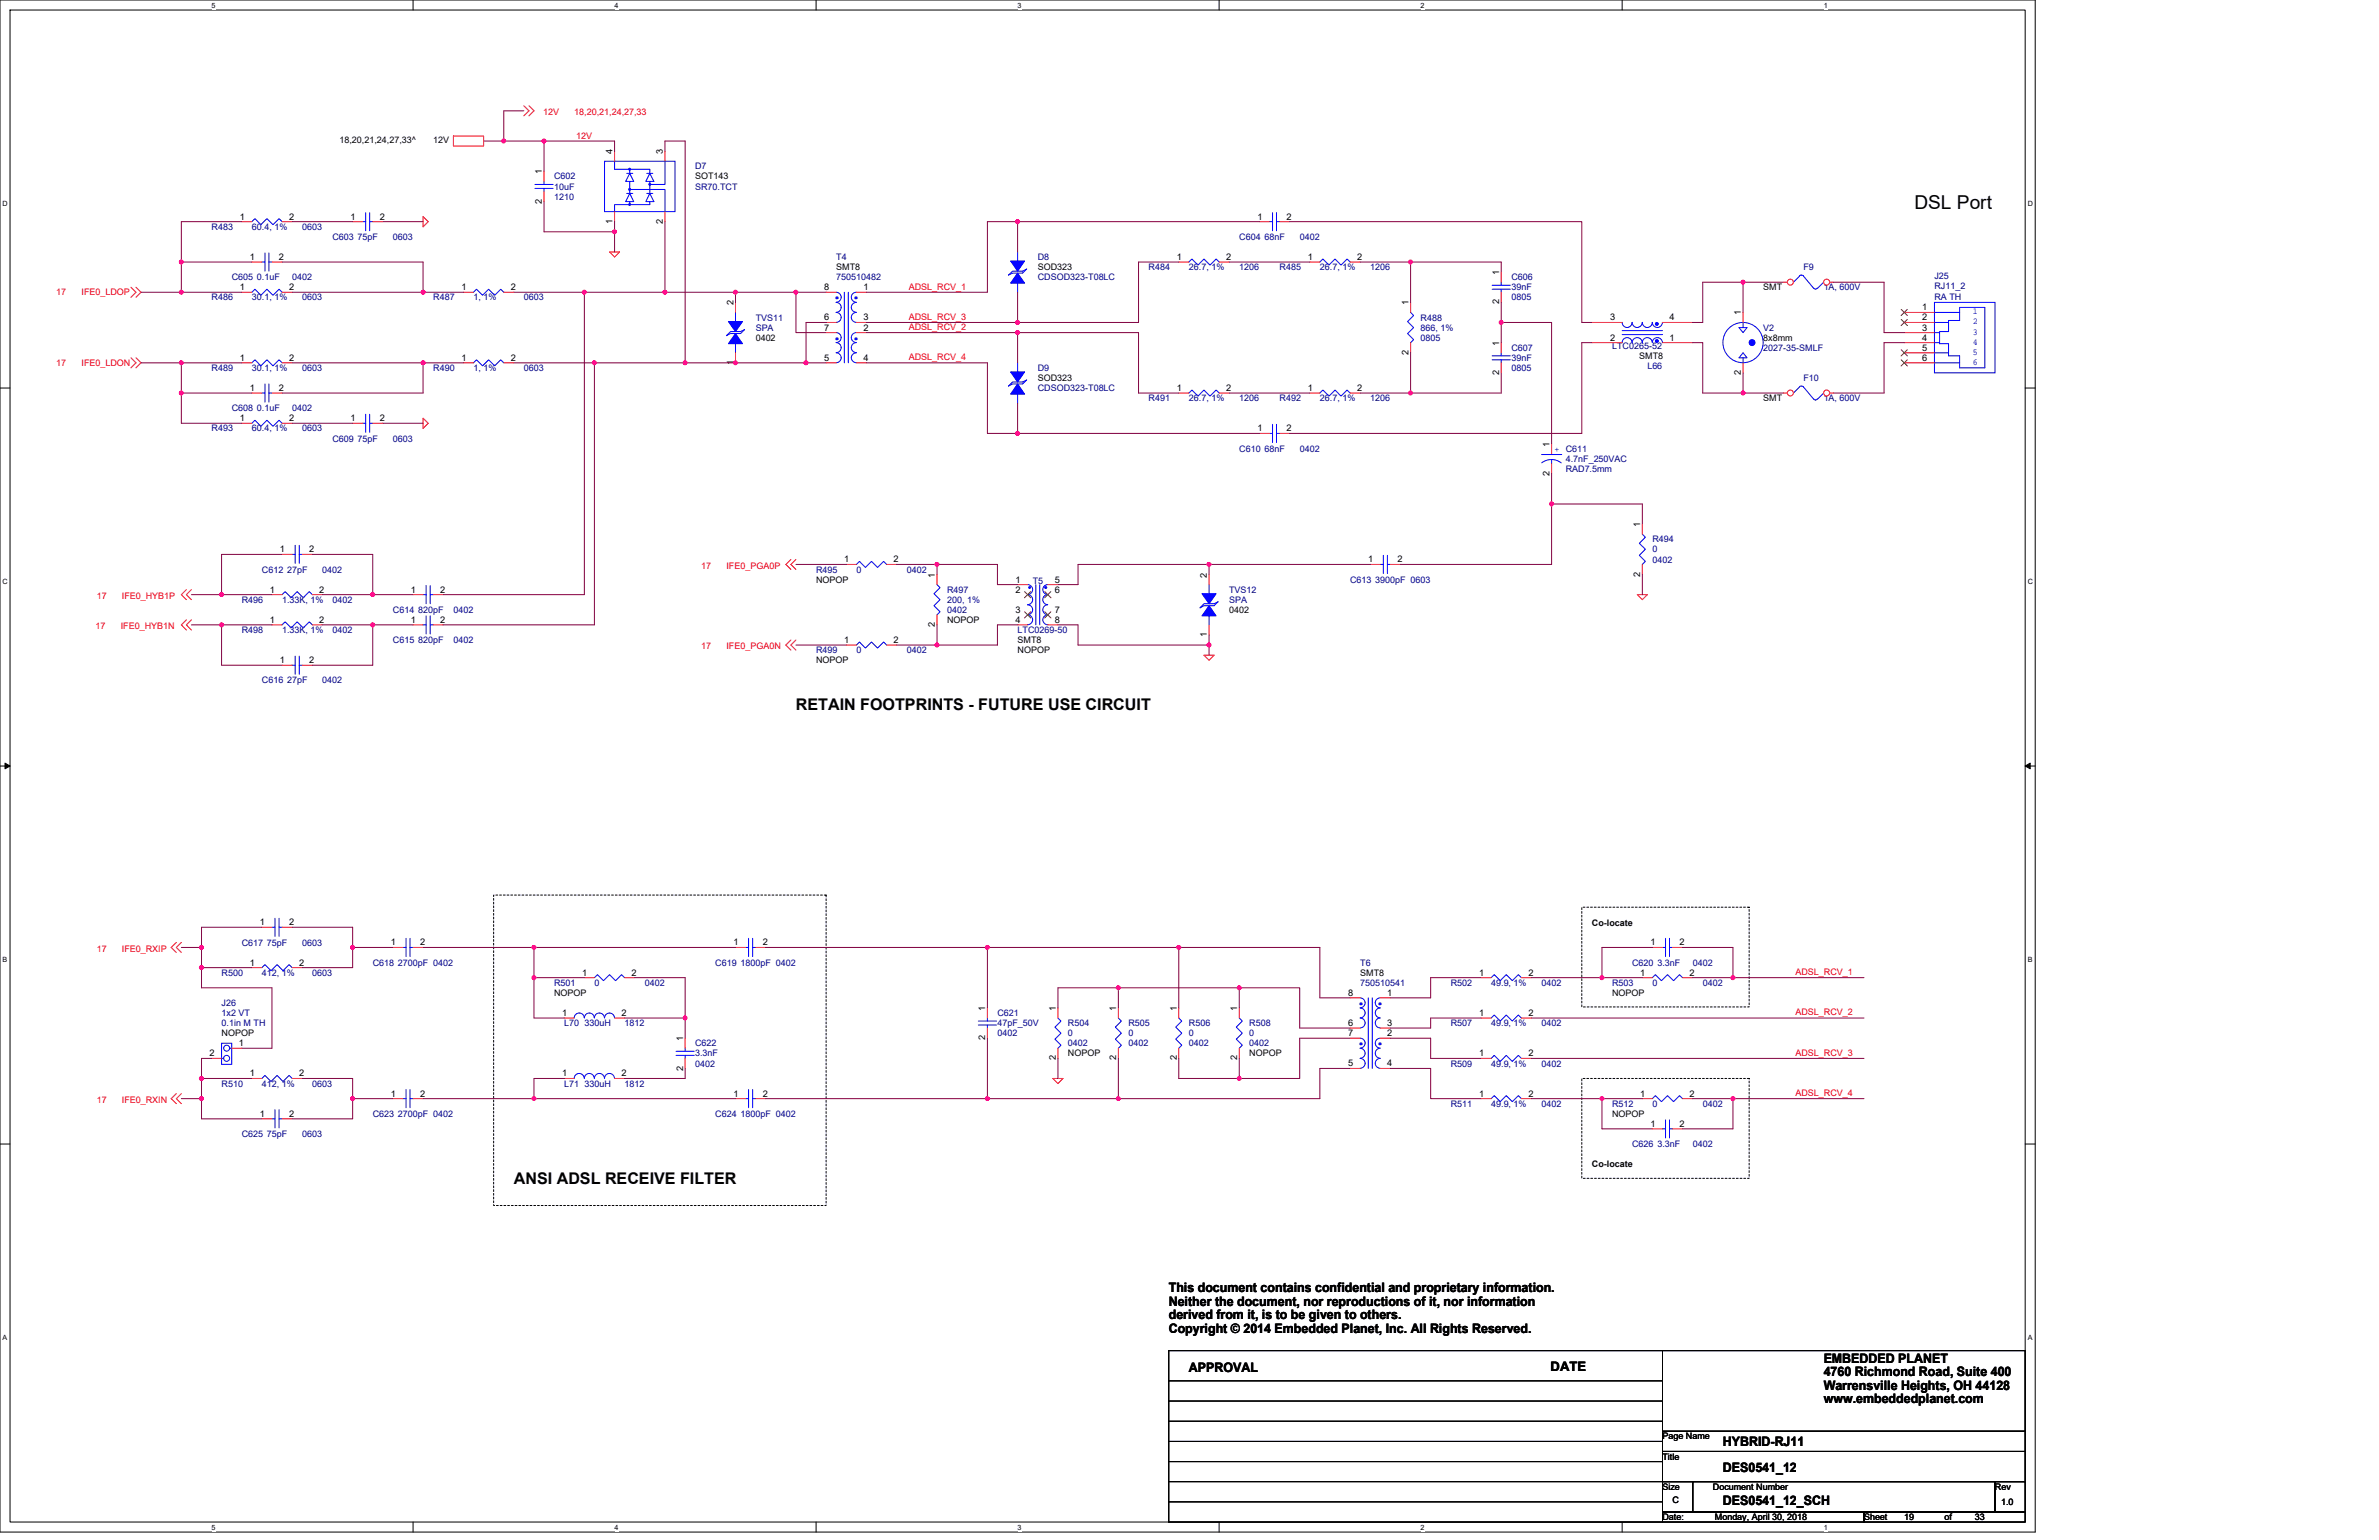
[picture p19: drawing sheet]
<svg xmlns="http://www.w3.org/2000/svg" width="432mm" height="279mm" viewBox="0 0 432 279" stroke-linecap="round" stroke-linejoin="round" font-family="sans-serif">
<defs><g id="words">
<g font-size="4.4" fill="#00f">
<text x="150.7" y="54.3">. .</text>
<text x="150.7" y="61.6">.</text>
<text x="154.2" y="61.6">.</text>
<text x="245.8" y="182.4">. .</text>
<text x="245.8" y="189.7">.</text>
<text x="249.3" y="189.7">.</text>
</g>
<text font-size="3.5" x="347.5" y="37.8">DSL Port</text>
<g font-size="2.9">
<text x="144.5" y="128.9">RETAIN FOOTPRINTS - FUTURE USE CIRCUIT</text>
<text x="93.3" y="214.8">ANSI ADSL RECEIVE FILTER</text>
</g>
<g font-size="2.4">
<text x="212.1" y="234.4">This document contains confidential and proprietary information.</text>
<text x="212.1" y="236.9">Neither the document, nor reproductions of it, nor information</text>
<text x="212.1" y="239.4">derived from it, is to be given to others.</text>
<text x="212.1" y="241.8">Copyright © 2014 Embedded Planet, Inc. All Rights Reserved.</text>
<text x="215.8" y="248.9">APPROVAL</text>
<text x="281.5" y="248.7">DATE</text>
<text x="331" y="247.2">EMBEDDED PLANET</text>
<text x="331" y="249.7">4760 Richmond Road, Suite 400</text>
<text x="331" y="252.2">Warrensville Heights, OH 44128</text>
<text x="331" y="254.6">www.embeddedplanet.com</text>
<text x="312.7" y="262.4">HYBRID-RJ11</text>
<text x="312.7" y="267">DES0541_12</text>
<text x="312.7" y="273">DES0541_12_SCH</text>
</g>
<g font-size="1.7">
<text x="111.2" y="28" transform="rotate(-90 111.2 28)">4</text>
<text x="120.3" y="28" transform="rotate(-90 120.3 28)">3</text>
<text x="98.4" y="31.6" transform="rotate(-90 98.4 31.6)">1</text>
<text x="43.5" y="39.8">1</text>
<text x="52.5" y="39.8">2</text>
<text x="63.6" y="39.8">1</text>
<text x="68.9" y="39.8">2</text>
<text x="98.4" y="36.9" transform="rotate(-90 98.4 36.9)">2</text>
<text x="111.2" y="40.6" transform="rotate(-90 111.2 40.6)">1</text>
<text x="120.3" y="40.6" transform="rotate(-90 120.3 40.6)">2</text>
<text x="228.2" y="39.8">1</text>
<text x="233.5" y="39.8">2</text>
<text x="45.3" y="47.2">1</text>
<text x="50.6" y="47.2">2</text>
<text x="213.6" y="47.2">1</text>
<text x="222.5" y="47.2">2</text>
<text x="237.4" y="47.2">1</text>
<text x="246.3" y="47.2">2</text>
<text x="43.5" y="52.6">1</text>
<text x="52.5" y="52.6">2</text>
<text x="83.7" y="52.6">1</text>
<text x="92.7" y="52.6">2</text>
<text x="149.6" y="52.6">8</text>
<text x="156.7" y="52.6">1</text>
<text x="272.1" y="49.9" transform="rotate(-90 272.1 49.9)">1</text>
<text x="133.1" y="55.4" transform="rotate(-90 133.1 55.4)">2</text>
<text x="149.6" y="58.1">6</text>
<text x="149.6" y="60">7</text>
<text x="156.7" y="58.1">3</text>
<text x="156.7" y="60">2</text>
<text x="255.7" y="55.4" transform="rotate(-90 255.7 55.4)">1</text>
<text x="272.1" y="55.2" transform="rotate(-90 272.1 55.2)">2</text>
<text x="292.2" y="58.1">3</text>
<text x="303" y="58.1">4</text>
<text x="316" y="57.2" transform="rotate(-90 316 57.2)">1</text>
<text x="348.9" y="60">3</text>
<text x="348.9" y="58.1">2</text>
<text x="348.9" y="56.3">1</text>
<text x="43.5" y="65.4">1</text>
<text x="52.5" y="65.4">2</text>
<text x="83.7" y="65.4">1</text>
<text x="92.7" y="65.4">2</text>
<text x="149.6" y="65.4">5</text>
<text x="156.7" y="65.4">4</text>
<text x="255.7" y="64.4" transform="rotate(-90 255.7 64.4)">2</text>
<text x="272.1" y="62.7" transform="rotate(-90 272.1 62.7)">1</text>
<text x="292.2" y="61.8">2</text>
<text x="303" y="61.8">1</text>
<text x="348.9" y="61.8">4</text>
<text x="348.9" y="63.6">5</text>
<text x="348.9" y="65.4">6</text>
<text x="45.3" y="70.9">1</text>
<text x="50.6" y="70.9">2</text>
<text x="133.1" y="66.2" transform="rotate(-90 133.1 66.2)">1</text>
<text x="213.6" y="70.9">1</text>
<text x="222.5" y="70.9">2</text>
<text x="237.4" y="70.9">1</text>
<text x="246.3" y="70.9">2</text>
<text x="272.1" y="68" transform="rotate(-90 272.1 68)">2</text>
<text x="316" y="68" transform="rotate(-90 316 68)">2</text>
<text x="43.5" y="76.4">1</text>
<text x="52.5" y="76.4">2</text>
<text x="63.6" y="76.4">1</text>
<text x="68.9" y="76.4">2</text>
<text x="228.2" y="78.3">1</text>
<text x="233.5" y="78.3">2</text>
<text x="281.2" y="81" transform="rotate(-90 281.2 81)">1</text>
<text x="281.2" y="86.3" transform="rotate(-90 281.2 86.3)">2</text>
<text x="297.7" y="95.7" transform="rotate(-90 297.7 95.7)">1</text>
<text x="50.8" y="100.2">1</text>
<text x="56.1" y="100.2">2</text>
<text x="49" y="107.5">1</text>
<text x="58" y="107.5">2</text>
<text x="74.6" y="107.5">1</text>
<text x="79.9" y="107.5">2</text>
<text x="153.2" y="102">1</text>
<text x="162.2" y="102">2</text>
<text x="169.7" y="104.8" transform="rotate(-90 169.7 104.8)">1</text>
<text x="184.3" y="105.7">1</text>
<text x="184.3" y="107.5">2</text>
<text x="191.5" y="105.7">5</text>
<text x="191.5" y="107.5">6</text>
<text x="219.1" y="104.8" transform="rotate(-90 219.1 104.8)">2</text>
<text x="248.3" y="102">1</text>
<text x="253.6" y="102">2</text>
<text x="297.7" y="104.6" transform="rotate(-90 297.7 104.6)">2</text>
<text x="49" y="113">1</text>
<text x="58" y="113">2</text>
<text x="74.6" y="113">1</text>
<text x="79.9" y="113">2</text>
<text x="169.7" y="113.7" transform="rotate(-90 169.7 113.7)">2</text>
<text x="184.3" y="113">4</text>
<text x="184.3" y="111.2">3</text>
<text x="191.5" y="113">8</text>
<text x="191.5" y="111.2">7</text>
<text x="153.2" y="116.6">1</text>
<text x="162.2" y="116.6">2</text>
<text x="219.1" y="115.6" transform="rotate(-90 219.1 115.6)">1</text>
<text x="50.8" y="120.3">1</text>
<text x="56.1" y="120.3">2</text>
<text x="47.2" y="167.9">1</text>
<text x="52.5" y="167.9">2</text>
<text x="71" y="171.5">1</text>
<text x="76.2" y="171.5">2</text>
<text x="133.1" y="171.5">1</text>
<text x="138.4" y="171.5">2</text>
<text x="299.6" y="171.5">1</text>
<text x="304.8" y="171.5">2</text>
<text x="45.3" y="175.2">1</text>
<text x="54.3" y="175.2">2</text>
<text x="105.7" y="177">1</text>
<text x="114.6" y="177">2</text>
<text x="268.5" y="177">1</text>
<text x="277.4" y="177">2</text>
<text x="297.7" y="177">1</text>
<text x="306.7" y="177">2</text>
<text x="102" y="184.3">1</text>
<text x="112.8" y="184.3">2</text>
<text x="178.8" y="183.4" transform="rotate(-90 178.8 183.4)">1</text>
<text x="191.6" y="183.4" transform="rotate(-90 191.6 183.4)">1</text>
<text x="202.6" y="183.4" transform="rotate(-90 202.6 183.4)">1</text>
<text x="213.6" y="183.4" transform="rotate(-90 213.6 183.4)">1</text>
<text x="224.6" y="183.4" transform="rotate(-90 224.6 183.4)">1</text>
<text x="244.7" y="180.7">8</text>
<text x="251.8" y="180.7">1</text>
<text x="268.5" y="184.3">1</text>
<text x="277.4" y="184.3">2</text>
<text x="38" y="191.6">2</text>
<text x="43.3" y="189.8">1</text>
<text x="124" y="188.9" transform="rotate(-90 124 188.9)">1</text>
<text x="178.8" y="188.7" transform="rotate(-90 178.8 188.7)">2</text>
<text x="244.7" y="186.1">6</text>
<text x="244.7" y="188">7</text>
<text x="251.8" y="186.1">3</text>
<text x="251.8" y="188">2</text>
<text x="268.5" y="191.6">1</text>
<text x="277.4" y="191.6">2</text>
<text x="45.3" y="195.3">1</text>
<text x="54.3" y="195.3">2</text>
<text x="102" y="195.3">1</text>
<text x="112.8" y="195.3">2</text>
<text x="124" y="194.2" transform="rotate(-90 124 194.2)">2</text>
<text x="191.6" y="192.4" transform="rotate(-90 191.6 192.4)">2</text>
<text x="202.6" y="192.4" transform="rotate(-90 202.6 192.4)">2</text>
<text x="213.6" y="192.4" transform="rotate(-90 213.6 192.4)">2</text>
<text x="224.6" y="192.4" transform="rotate(-90 224.6 192.4)">2</text>
<text x="244.7" y="193.5">5</text>
<text x="251.8" y="193.5">4</text>
<text x="47.2" y="202.6">1</text>
<text x="52.5" y="202.6">2</text>
<text x="71" y="198.9">1</text>
<text x="76.2" y="198.9">2</text>
<text x="133.1" y="198.9">1</text>
<text x="138.4" y="198.9">2</text>
<text x="268.5" y="198.9">1</text>
<text x="277.4" y="198.9">2</text>
<text x="297.7" y="198.9">1</text>
<text x="306.7" y="198.9">2</text>
<text x="299.6" y="204.4">1</text>
<text x="304.8" y="204.4">2</text>
</g>
<g font-size="1.6" fill="#f00">
<text x="98.6" y="20.8">12V</text>
<text x="104.2" y="20.8">18,20,21,24,27,33</text>
<text x="104.6" y="25.2">12V</text>
<text x="10.2" y="53.6">17</text>
<text x="14.8" y="53.6">IFE0_LDOP</text>
<text x="165" y="52.6">ADSL_RCV_1</text>
<text x="165" y="58">ADSL_RCV_3</text>
<text x="165" y="59.9">ADSL_RCV_2</text>
<text x="165" y="65.4">ADSL_RCV_4</text>
<text x="10.2" y="66.4">17</text>
<text x="14.8" y="66.4">IFE0_LDON</text>
<text x="127.3" y="103.1">17</text>
<text x="131.8" y="103.1">IFE0_PGA0P</text>
<text x="17.5" y="108.6">17</text>
<text x="22.1" y="108.6">IFE0_HYB1P</text>
<text x="17.4" y="114.1">17</text>
<text x="21.9" y="114.1">IFE0_HYB1N</text>
<text x="127.3" y="117.8">17</text>
<text x="131.8" y="117.8">IFE0_PGA0N</text>
<text x="17.5" y="172.7">17</text>
<text x="22.1" y="172.7">IFE0_RXIP</text>
<text x="325.9" y="176.9">ADSL_RCV_1</text>
<text x="325.9" y="184.2">ADSL_RCV_2</text>
<text x="325.9" y="191.6">ADSL_RCV_3</text>
<text x="17.5" y="200.1">17</text>
<text x="22.1" y="200.1">IFE0_RXIN</text>
<text x="325.9" y="198.9">ADSL_RCV_4</text>
</g>
<g font-size="1.6">
<text x="61.6" y="26">18,20,21,24,27,33^</text>
<text x="78.6" y="26">12V</text>
<text x="126.2" y="32.6">SOT143</text>
<text x="151.8" y="49">SMT8</text>
<text x="188.4" y="49">SOD323</text>
<text x="320" y="52.7">SMT</text>
<text x="137.2" y="61.8">0402</text>
<text x="297.5" y="65.1">SMT8</text>
<text x="320" y="61.8">8x8mm</text>
<text x="188.4" y="69.1">SOD323</text>
<text x="320" y="72.8">SMT</text>
<text x="148.1" y="105.7">NOPOP</text>
<text x="171.9" y="113">NOPOP</text>
<text x="223.1" y="111.2">0402</text>
<text x="184.7" y="116.7">SMT8</text>
<text x="184.7" y="118.5">NOPOP</text>
<text x="148.1" y="120.4">NOPOP</text>
<text x="288.9" y="167.9">Co-locate</text>
<text x="246.9" y="177">SMT8</text>
<text x="100.6" y="180.7">NOPOP</text>
<text x="292.6" y="180.7">NOPOP</text>
<text x="40.2" y="188">NOPOP</text>
<text x="193.8" y="191.7">NOPOP</text>
<text x="226.8" y="191.7">NOPOP</text>
<text x="292.6" y="202.6">NOPOP</text>
<text x="288.9" y="211.8">Co-locate</text>
<text x="301.8" y="261.2">Page Name</text>
<text x="301.8" y="264.8">Title</text>
<text x="301.8" y="270.3">Size</text>
<text x="301.8" y="275.8">Date:</text>
<text x="303.6" y="272.7">C</text>
<text x="310.9" y="270.3">Document Number</text>
<text x="311.3" y="275.8">Monday, April 30, 2018</text>
<text x="338.3" y="275.8">Sheet</text>
<text x="345.6" y="275.8">19</text>
<text x="353" y="275.8">of</text>
<text x="358.4" y="275.8">33</text>
<text x="362.1" y="270.3">Rev</text>
<text x="363.2" y="273">1.0</text>
</g>
<g font-size="1.6" fill="#000080">
<text x="100.6" y="32.6">C602</text>
<text x="100.6" y="34.4">10uF</text>
<text x="126.2" y="30.7">D7</text>
<text x="126.2" y="34.4">SR70.TCT</text>
<text x="38.4" y="41.7">R483</text>
<text x="45.7" y="41.7">60.4, 1%</text>
<text x="54.9" y="41.7">0603</text>
<text x="100.6" y="36.2">1210</text>
<text x="60.3" y="43.5">C603 75pF</text>
<text x="71.3" y="43.5">0603</text>
<text x="151.8" y="47.2">T4</text>
<text x="188.4" y="47.2">D8</text>
<text x="224.9" y="43.5">C604 68nF</text>
<text x="235.9" y="43.5">0402</text>
<text x="42.1" y="50.8">C605 0.1uF</text>
<text x="53" y="50.8">0402</text>
<text x="151.8" y="50.8">750510482</text>
<text x="188.4" y="50.8">CDSOD323-T08LC</text>
<text x="208.5" y="49">R484</text>
<text x="215.8" y="49">26.7, 1%</text>
<text x="224.9" y="49">1206</text>
<text x="232.2" y="49">R485</text>
<text x="239.6" y="49">26.7, 1%</text>
<text x="248.7" y="49">1206</text>
<text x="274.3" y="50.8">C606</text>
<text x="274.3" y="52.7">39nF</text>
<text x="327.3" y="49">F9</text>
<text x="331" y="52.7">1A, 600V</text>
<text x="351.1" y="50.7">J25</text>
<text x="351.1" y="52.5">RJ11_2</text>
<text x="38.4" y="54.5">R486</text>
<text x="45.7" y="54.5">30.1, 1%</text>
<text x="54.9" y="54.5">0603</text>
<text x="78.6" y="54.5">R487</text>
<text x="85.9" y="54.5">1, 1%</text>
<text x="95.1" y="54.5">0603</text>
<text x="137.2" y="58.2">TVS11</text>
<text x="137.2" y="60">SPA</text>
<text x="257.9" y="58.2">R488</text>
<text x="257.9" y="60">866, 1%</text>
<text x="274.3" y="54.5">0805</text>
<text x="320" y="60">V2</text>
<text x="351.1" y="54.5">RA TH</text>
<text x="257.9" y="61.8">0805</text>
<text x="274.3" y="63.6">C607</text>
<text x="274.3" y="65.5">39nF</text>
<text x="292.6" y="63.3">LTC0265-52</text>
<text x="320" y="63.6">2027-35-SMLF</text>
<text x="38.4" y="67.3">R489</text>
<text x="45.7" y="67.3">30.1, 1%</text>
<text x="54.9" y="67.3">0603</text>
<text x="78.6" y="67.3">R490</text>
<text x="85.9" y="67.3">1, 1%</text>
<text x="95.1" y="67.3">0603</text>
<text x="188.4" y="67.3">D9</text>
<text x="188.4" y="71">CDSOD323-T08LC</text>
<text x="274.3" y="67.3">0805</text>
<text x="299" y="67">L66</text>
<text x="327.3" y="69.1">F10</text>
<text x="42.1" y="74.6">C608 0.1uF</text>
<text x="53" y="74.6">0402</text>
<text x="208.5" y="72.8">R491</text>
<text x="215.8" y="72.8">26.7, 1%</text>
<text x="224.9" y="72.8">1206</text>
<text x="232.2" y="72.8">R492</text>
<text x="239.6" y="72.8">26.7, 1%</text>
<text x="248.7" y="72.8">1206</text>
<text x="331" y="72.8">1A, 600V</text>
<text x="38.4" y="78.3">R493</text>
<text x="45.7" y="78.3">60.4, 1%</text>
<text x="54.9" y="78.3">0603</text>
<text x="60.3" y="80.1">C609 75pF</text>
<text x="71.3" y="80.1">0603</text>
<text x="224.9" y="81.9">C610 68nF</text>
<text x="235.9" y="81.9">0402</text>
<text x="284.2" y="83.8">4.7nF_250VAC</text>
<text x="284.2" y="85.6">RAD7.5mm</text>
<text x="299.9" y="98.4">R494</text>
<text x="299.9" y="100.2">0</text>
<text x="47.5" y="103.9">C612 27pF</text>
<text x="58.5" y="103.9">0402</text>
<text x="148.1" y="103.9">R495</text>
<text x="155.4" y="103.9">0</text>
<text x="164.6" y="103.9">0402</text>
<text x="171.9" y="107.5">R497</text>
<text x="187.5" y="105.9">T5</text>
<text x="223.1" y="107.5">TVS12</text>
<text x="245" y="105.7">C613 3900pF 0603</text>
<text x="299.9" y="102.1">0402</text>
<text x="43.9" y="109.4">R496</text>
<text x="51.2" y="109.4">1.33K, 1%</text>
<text x="60.3" y="109.4">0402</text>
<text x="71.3" y="111.2">C614 820pF</text>
<text x="82.3" y="111.2">0402</text>
<text x="171.9" y="109.4">200, 1%</text>
<text x="171.9" y="111.2">0402</text>
<text x="223.1" y="109.4">SPA</text>
<text x="43.9" y="114.9">R498</text>
<text x="51.2" y="114.9">1.33K, 1%</text>
<text x="60.3" y="114.9">0402</text>
<text x="71.3" y="116.7">C615 820pF</text>
<text x="82.3" y="116.7">0402</text>
<text x="148.1" y="118.5">R499</text>
<text x="155.4" y="118.5">0</text>
<text x="164.6" y="118.5">0402</text>
<text x="184.7" y="114.9">LTC0269-50</text>
<text x="47.5" y="124">C616 27pF</text>
<text x="58.5" y="124">0402</text>
<text x="43.9" y="171.6">C617 75pF</text>
<text x="54.9" y="171.6">0603</text>
<text x="40.2" y="177">R500</text>
<text x="47.5" y="177">412, 1%</text>
<text x="56.7" y="177">0603</text>
<text x="67.6" y="175.2">C618 2700pF 0402</text>
<text x="100.6" y="178.9">R501</text>
<text x="107.9" y="178.9">0</text>
<text x="117" y="178.9">0402</text>
<text x="129.8" y="175.2">C619 1800pF 0402</text>
<text x="246.9" y="175.2">T6</text>
<text x="246.9" y="178.9">750510541</text>
<text x="263.3" y="178.9">R502</text>
<text x="270.7" y="178.9">49.9, 1%</text>
<text x="279.8" y="178.9">0402</text>
<text x="292.6" y="178.9">R503</text>
<text x="296.2" y="175.2">C620 3.3nF</text>
<text x="299.9" y="178.9">0</text>
<text x="307.2" y="175.2">0402</text>
<text x="309.1" y="178.9">0402</text>
<text x="40.2" y="182.5">J26</text>
<text x="40.2" y="184.4">1x2 VT</text>
<text x="181" y="184.4">C621</text>
<text x="40.2" y="186.2">0.1in M TH</text>
<text x="102.4" y="186.2">L70 330uH</text>
<text x="113.4" y="186.2">1812</text>
<text x="126.2" y="189.8">C622</text>
<text x="126.2" y="191.7">3.3nF</text>
<text x="181" y="186.2">47pF_50V</text>
<text x="181" y="188">0402</text>
<text x="193.8" y="186.2">R504</text>
<text x="193.8" y="188">0</text>
<text x="193.8" y="189.8">0402</text>
<text x="204.8" y="186.2">R505</text>
<text x="204.8" y="188">0</text>
<text x="204.8" y="189.8">0402</text>
<text x="215.8" y="186.2">R506</text>
<text x="215.8" y="188">0</text>
<text x="215.8" y="189.8">0402</text>
<text x="226.8" y="186.2">R508</text>
<text x="226.8" y="188">0</text>
<text x="226.8" y="189.8">0402</text>
<text x="263.3" y="186.2">R507</text>
<text x="270.7" y="186.2">49.9, 1%</text>
<text x="279.8" y="186.2">0402</text>
<text x="40.2" y="197.1">R510</text>
<text x="47.5" y="197.1">412, 1%</text>
<text x="56.7" y="197.1">0603</text>
<text x="102.4" y="197.1">L71 330uH</text>
<text x="113.4" y="197.1">1812</text>
<text x="126.2" y="193.5">0402</text>
<text x="263.3" y="193.5">R509</text>
<text x="270.7" y="193.5">49.9, 1%</text>
<text x="279.8" y="193.5">0402</text>
<text x="67.6" y="202.6">C623 2700pF 0402</text>
<text x="129.8" y="202.6">C624 1800pF 0402</text>
<text x="263.3" y="200.8">R511</text>
<text x="270.7" y="200.8">49.9, 1%</text>
<text x="279.8" y="200.8">0402</text>
<text x="292.6" y="200.8">R512</text>
<text x="299.9" y="200.8">0</text>
<text x="309.1" y="200.8">0402</text>
<text x="43.9" y="206.3">C625 75pF</text>
<text x="54.9" y="206.3">0603</text>
<text x="296.2" y="208.1">C626 3.3nF</text>
<text x="307.2" y="208.1">0402</text>
</g>
<g font-size="1.6" fill="#00f">
<text x="358.1" y="58.9">2</text>
<text x="358.1" y="57">1</text>
<text x="358.1" y="60.7">3</text>
<text x="358.1" y="62.5">4</text>
<text x="358.1" y="64.3">5</text>
<text x="358.1" y="66.2">6</text>
<text x="282.2" y="81.9">+ C611</text>
</g>
<g font-size="1.3">
<text x="38.4" y="1.4">5</text>
<text x="111.5" y="1.4">4</text>
<text x="184.7" y="1.4">3</text>
<text x="257.9" y="1.4">2</text>
<text x="331" y="1.4">1</text>
<text x=".5" y="37.3">D</text>
<text x="368" y="37.3">D</text>
<text x=".5" y="105.9">C</text>
<text x="368" y="105.9">C</text>
<text x=".5" y="174.5">B</text>
<text x="368" y="174.5">B</text>
<text x=".5" y="243">A</text>
<text x="368" y="243">A</text>
<text x="38.4" y="277.5">5</text>
<text x="111.5" y="277.5">4</text>
<text x="184.7" y="277.5">3</text>
<text x="257.9" y="277.5">2</text>
<text x="331" y="277.5">1</text>
</g>
</g></defs>
<path d="M0 0h369.4v278h-369.4zM1.8 1.8h365.8v274.3h-365.8z" fill="none" stroke="#000" stroke-width=".18"/>
<g fill="#fff">
<path d="M38.4 .2h.7v1.5h-.7z"/>
<path d="M38.4 276.3h.7v1.5h-.7z"/>
</g>
<path d="M75 0v1.8M75 276.1v1.9" fill="none" stroke="#000" stroke-width=".18"/>
<g fill="#fff">
<path d="M111.5 .2h.8v1.5h-.8z"/>
<path d="M111.5 276.3h.8v1.5h-.8z"/>
</g>
<path d="M148.1 0v1.8M148.1 276.1v1.9" fill="none" stroke="#000" stroke-width=".18"/>
<g fill="#fff">
<path d="M184.7 .2h.7v1.5h-.7z"/>
<path d="M184.7 276.3h.7v1.5h-.7z"/>
</g>
<path d="M221.3 0v1.8M221.3 276.1v1.9" fill="none" stroke="#000" stroke-width=".18"/>
<g fill="#fff">
<path d="M257.9 .2h.7v1.5h-.7z"/>
<path d="M257.9 276.3h.7v1.5h-.7z"/>
</g>
<path d="M294.4 0v1.8M294.4 276.1v1.9" fill="none" stroke="#000" stroke-width=".18"/>
<g fill="#fff">
<path d="M331 .2h.7v1.5h-.7z"/>
<path d="M331 276.3h.7v1.5h-.7z"/>
<path d="M.5 36.1h.9v1.5h-.9z"/>
<path d="M368 36.1h1v1.5h-1z"/>
<path d="M.5 104.7h.9v1.5h-.9z"/>
<path d="M368 104.7h1v1.5h-1z"/>
</g>
<path d="M0 70.4h1.8M367.6 70.4h1.8" fill="none" stroke="#000" stroke-width=".18"/>
<g fill="#fff">
<path d="M.5 173.3h.8v1.4h-.8z"/>
<path d="M368 173.3h.9v1.4h-.9z"/>
</g>
<path d="M0 139h1.8M367.6 139h1.8" fill="none" stroke="#000" stroke-width=".18"/>
<path d="M.9 138.5l.9 .5-.9 .5zM367.6 139l.9-.5v1z" fill="#000" stroke="#000" stroke-width=".18"/>
<g fill="#fff">
<path d="M.5 241.9h.8v1.4h-.8z"/>
<path d="M368 241.9h.9v1.4h-.9z"/>
</g>
<g fill="none" stroke="#000" stroke-width=".18">
<path d="M0 207.6h1.8M367.6 207.6h1.8M212.1 250.5h89.7M212.1 257.9h89.7M212.1 254.2h89.7M301.8 259.7h65.8v3.6h-65.8zM301.8 245h65.8v14.7h-65.8zM301.8 245h-89.7v31.1h89.7M212.1 272.5h89.7M212.1 268.8h89.7M212.1 265.2h89.7M212.1 261.5h89.7"/>
<path d="M301.8 263.3h65.8v5.5h-65.8zM301.8 274.3h36.5v1.8h-36.5zM301.8 268.8h5.4v5.5h-5.4zM307.2 268.8h54.9v5.5h-54.9zM338.3 274.3h29.3v1.8h-29.3zM362.1 268.8h5.5v5.5h-5.5z"/>
</g>
<path d="M89.6 162.4h60.3v56.3h-60.3zM287.1 164.6h30.4v18.1h-30.4zM287.1 195.7h30.4v18.1h-30.4z" fill="none" stroke="#000" stroke-width=".18" stroke-dasharray=".3 .3"/>
<g fill="none" stroke="#f00" stroke-width=".18">
<path d="M95.1 19.2l.9 .9-.9 .9M96 19.2l.9 .9-.9 .9M76.8 39.3l.9 .9-.9 .9zM82.3 24.7h5.5v1.8h-5.5zM23.8 52.1l.9 .9-.9 .9M24.7 52.1l.9 .9-.9 .9M43.9 40.2h1.8M45.7 47.5h1.8M49.4 47.5h1.8M51.2 40.2h1.8M110.6 45.7h1.9l-1 .9zM214 47.5h1.8"/>
<path d="M221.3 47.5h1.8M272.5 49.4v1.8M272.5 53v1.9M23.8 64.9l.9 .9-.9 .9M24.7 64.9l.9 .9-.9 .9M76.8 75.9l.9 .9-.9 .9zM214 71.3h1.8M221.3 71.3h1.8M237.7 71.3h1.9M245 71.3h1.9M272.5 62.2v1.8M272.5 65.8v1.8"/>
<path d="M33.8 107l-.9 .9 .9 .9M33.8 112.5l-.9 .9 .9 .9M34.7 107l-.9 .9 .9 .9M34.7 112.5l-.9 .9 .9 .9M75 107.9h1.8M78.6 107.9h1.9M143.6 101.5l-1 .9 1 .9M143.6 116.1l-1 .9 1 .9M144.5 101.5l-.9 .9 .9 .9M144.5 116.1l-.9 .9 .9 .9M153.6 117h1.8M160.9 117h1.9"/>
<path d="M170.1 104.2v1.9M170.1 111.5v1.9M218.5 118.9h1.9l-.9 .9zM297.2 107.9h1.8l-.9 .9zM32 171l-.9 .9 .9 .9M32.9 171l-.9 .9 .9 .9M45.7 175.6h1.8M47.5 168.2h1.9M51.2 168.2h1.8M53 175.6h1.9M71.3 171.9h1.9M75 171.9h1.8"/>
<path d="M32 198.4l-.9 .9 .9 .9M32.9 198.4l-.9 .9 .9 .9M133.5 199.3h1.8M137.2 199.3h1.8M191.1 195.7h1.8l-.9 .9zM203 182.9v1.8M203 190.2v1.8M214 182.9v1.8M214 190.2v1.8M245 186.5h1.9M245 188.4h1.9M245 193.8h1.9"/>
<path d="M245 181h1.9M250.5 181h1.9M250.5 186.5h1.9M250.5 188.4h1.9M250.5 193.8h1.9M268.8 199.3h1.9M276.1 199.3h1.9M298.1 199.3h1.8M305.4 199.3h1.8"/>
</g>
<g fill="none" stroke="#00f" stroke-width=".18">
<path d="M45.7 40.2l.6-.5 1 1.1 1.2-1.1 1.1 1.1 1.1-1.1 .5 .5M47.5 47.5h.6M48.1 45.9v3.3M48.8 45.9v3.3M48.8 47.5h.6M215.8 47.5l.5-.5 1.1 1.1 1.1-1.1 1.1 1.1 1.1-1.1 .6 .5M270.8 52.5h3.3M270.8 51.8h3.3M272.5 52.5v.5M272.5 51.2v.6M326.6 50.1l-1.1 1.1M327.3 50.1a.56 .56 0 0 0-.7 0"/>
<path d="M327.3 50.1l1.9 2.2M329.8 52.3a.36 .36 0 0 1-.6 0M331 51.2l-1.1 1.1M215.8 71.3l.5-.5 1.1 1.1 1.1-1.1 1.1 1.1 1.1-1.1 .6 .5M239.6 71.3l.5-.5 1.1 1.1 1.1-1.1 1.1 1.1 1.1-1.1 .5 .5M270.8 65.3h3.3M270.8 64.6h3.3M272.5 65.3v.5M272.5 64v.6M76.8 107.9h.5M77.3 106.2v3.3M78.1 107.9h.5"/>
<path d="M78.1 106.2v3.3M155.4 117l.6-.5 1.1 1.1 1.1-1.1 1.1 1.1 1.1-1.1 .5 .5M170.1 106.1l.5 .5-1.1 1.1 1.1 1.1-1.1 1.1 1.1 1.1-.5 .5M47.5 175.6l.6-.6 1.1 1.1 1.1-1.1 1.1 1.1 1.1-1.1 .5 .6M49.4 168.2h.5M49.9 166.6v3.3M50.7 168.2h.5M50.7 166.6v3.3M73.2 171.9h.5M73.7 170.2v3.3M74.4 170.2v3.3M74.4 171.9h.6"/>
<path d="M135.3 199.3h.6M135.9 197.7v3.3M136.6 199.3h.6M136.6 197.7v3.3M203 184.7l.5 .6-1.1 1.1 1.1 1.1-1.1 1 1.1 1.1-.5 .6M214 184.7l.5 .6-1.1 1.1 1.1 1.1-1.1 1 1.1 1.1-.5 .6M246.9 181a.91 .91 0 0 1 .9 .9 .91 .91 0 0 1-.9 1 .91 .91 0 0 1 .9 .9 .91 .91 0 0 1-.9 .9 .91 .91 0 0 1 .9 .9 .91 .91 0 0 1-.9 .9M246.9 188.4a.91 .91 0 0 1 .9 .9 .91 .91 0 0 1-.9 .9 .91 .91 0 0 1 .9 .9 .91 .91 0 0 1-.9 .9M246.9 192a.9 .9 0 0 1 .9 .9 .9 .9 0 0 1-.9 .9M248.3 181v12.8M249.1 181v12.8M250.5 192a.9 .9 0 0 0-.9 .9 .9 .9 0 0 0 .9 .9"/>
<path d="M250.5 188.4a.91 .91 0 0 0-.9 .9 .91 .91 0 0 0 .9 .9 .91 .91 0 0 0-.9 .9 .91 .91 0 0 0 .9 .9M250.5 181a.92 .92 0 0 0-.9 1 .92 .92 0 0 0 .9 .9 .91 .91 0 0 0-.9 .9 .91 .91 0 0 0 .9 .9 .9 .9 0 0 0-.9 .9 .9 .9 0 0 0 .9 .9M270.7 199.3l.5-.5 1.1 1.1 1.1-1.1 1.1 1.1 1.1-1.1 .5 .5M299.9 199.3l.6-.5 1.1 1.1 1.1-1.1 1.1 1.1 1-1.1 .6 .5"/>
</g>
<circle cx="325" cy="51.2" r=".54" fill="#fff" stroke="#f00" stroke-width=".18"/>
<path d="M323.7 51.2h.7" fill="none" stroke="#f00" stroke-width=".18"/>
<circle cx="331.5" cy="51.2" r=".54" fill="#fff" stroke="#f00" stroke-width=".18"/>
<g fill="none" stroke="#f00" stroke-width=".18">
<path d="M98.7 31.1v1.8M98.7 34.7v1.9M111.5 38.4v1.8M111.5 27.4v1.9M120.7 38.4v1.8M120.7 27.4v1.9M256 54.9v1.8M332.1 51.2h.7M43.9 65.8h1.8M43.9 76.8h1.8M45.7 71.3h1.8M49.4 71.3h1.8"/>
<path d="M51.2 65.8h1.8M51.2 76.8h1.8M64 76.8h1.8M67.6 76.8h1.9M184.7 73.2h.1M184.7 65.8h.1M256 62.2v1.8M281.6 80.5v1.8M281.6 84.1v1.8M49.4 107.9h1.8M56.7 107.9h1.8M75 113.4h1.8"/>
<path d="M78.6 113.4h1.9M153.6 102.4h1.8M160.9 102.4h1.9M184.7 106.1h1.8M184.7 113.4h1.8M186.5 107.9h.1M186.5 111.5h.1M190.2 106.1h1.8M190.2 113.4h1.8M190.2 111.5h.1M190.2 107.9h.1M299.9 171.9h1.9"/>
<path d="M303.6 171.9h1.8M38.4 192h1.8M42.1 190.2h1.8M102.4 184.7h1.8M111.5 184.7h1.9M268.8 192h1.9M276.1 192h1.9M47.5 203h1.9M51.2 203h1.8"/>
</g>
<g fill="none" stroke="#00f" stroke-width=".18">
<path d="M97.1 34.2h3.3M97.1 33.5h3.3M98.7 34.2v.5M98.7 32.9v.6M109.7 29.3h12.8v9.1h-12.8zM111.5 29.3v1.4h6.4v.8M113.7 35.1h1.2M113.7 31.5h1.2M114.3 34.4h6.4v4M114.3 32.9v2.2M114.3 30.7v.8M114.3 36.6v.5"/>
<path d="M114.3 35.1l.7 1.5h-1.4zM114.3 31.5l.7 1.4h-1.4zM117.4 35.1h1.1M117.4 31.5h1.1M117.9 32.9v2.2M117.9 36.6v.5h-6.4v1.3M117.9 35.1l.8 1.5h-1.5zM117.9 31.5l.8 1.4h-1.5zM120.7 29.3v4.2h-2.8M256 56.7l.6 .5-1.1 1.1 1.1 1.1-1.1 1.1 1.1 1.1-.6 .6M45.7 65.8l.6-.5 1 1.1 1.2-1.1 1.1 1.1 1.1-1.1 .5 .5M45.7 76.8l.6-.6 1 1.1 1.2-1.1 1.1 1.1 1.1-1.1 .5 .6"/>
<path d="M47.5 71.3h.6M48.1 69.7v3.3M48.8 69.7v3.3M48.8 71.3h.6M65.8 76.8h.6M66.4 75.2v3.2M67.1 75.2v3.2M67.1 76.8h.5M183 70l.8-.7h1.8l.8-.4-.8 .8h-1.8zM184.7 71.3v1.9M184.7 65.8v1.8M326.6 70.2l.4-.2 .3 .2"/>
<path d="M326.6 70.2l-1.1 1.1M327.3 70.2l1.9 2.2M329.2 72.4l.3 .2 .3-.2M331 71.3l-1.1 1.1M279.8 82.5h3.7M279.8 84a2.92 2.92 0 0 1 3.6 0M281.6 83.4v.7M281.6 82.3v.2M51.2 107.9l.6-.6 1.1 1.1 1-1.1 1.1 1.1 1.1-1.1 .6 .6M76.8 113.4h.5M77.3 111.7v3.3M78.1 113.4h.5"/>
<path d="M78.1 111.7v3.3M155.4 102.4l.6-.5 1.1 1.1 1.1-1.1 1.1 1.1 1.1-1.1 .5 .5M186.5 106.1a.9 .9 0 0 1 .9 .9 .9 .9 0 0 1-.9 .9M186.5 107.9a.91 .91 0 0 1 .9 .9 .91 .91 0 0 1-.9 .9 .91 .91 0 0 1 .9 .9 .91 .91 0 0 1-.9 .9 .91 .91 0 0 1 .9 .9 .91 .91 0 0 1-.9 .9M188 106.1v7.3M188.7 106.1v7.3M190.2 106.1a.9 .9 0 0 0-.9 .9 .9 .9 0 0 0 .9 .9M190.2 107.9a.91 .91 0 0 0-.9 .9 .91 .91 0 0 0 .9 .9 .91 .91 0 0 0-.9 .9 .91 .91 0 0 0 .9 .9 .91 .91 0 0 0-.9 .9 .91 .91 0 0 0 .9 .9M301.8 171.9h.5M302.3 170.2v3.3M303 171.9h.6M303 170.2v3.3"/>
<path d="M40.2 189.3h1.9v3.8h-1.9zM40.2 192h.4M41.7 190.2h.4M104.2 184.7a.91 .91 0 0 1 .9-.9 .91 .91 0 0 1 .9 .9 .91 .91 0 0 1 1-.9 .91 .91 0 0 1 .9 .9M107.9 184.7a.91 .91 0 0 1 .9-.9 .91 .91 0 0 1 .9 .9 .91 .91 0 0 1 .9-.9 .91 .91 0 0 1 .9 .9M270.7 192l.5-.5 1.1 1.1 1.1-1.1 1.1 1.1 1.1-1.1 .5 .5M49.4 203h.5M49.9 201.3v3.3M50.7 203h.5M50.7 201.3v3.3"/>
<circle cx="41.1" cy="190.2" r=".54"/>
<circle cx="41.1" cy="192" r=".54"/>
</g>
<g fill="#00f" stroke="#00f" stroke-width=".18">
<path d="M189.7 106.5h.2v.2h-.2z" fill-rule="evenodd"/>
<path d="M184.7 69.7l1.3 1.8h-2.6z" fill-rule="evenodd"/>
<path d="M183.4 67.5h2.6l-1.3 1.8z" fill-rule="evenodd"/>
<path d="M114.2 34.2h.2v.3h-.2z" fill-rule="evenodd"/>
<path d="M114.2 30.6h.2v.2h-.2z" fill-rule="evenodd"/>
<circle cx="186.9" cy="106.6" r=".17"/>
<circle cx="114.3" cy="37.1" r=".17"/>
<circle cx="117.9" cy="33.4" r=".17"/>
</g>
<path d="M186 107.3l1.1 1.2M186 111l1.1 1.1M187.1 107.3l-1.2 1.2M187.1 111l-1.2 1.1M189.6 111l1.2 1.1M189.6 107.3l1.2 1.2M190.7 111l-1.1 1.1M190.7 107.3l-1.1 1.2" fill="none" stroke="#804000" stroke-width=".18"/>
<circle cx="325" cy="71.3" r=".54" fill="#fff" stroke="#f00" stroke-width=".18"/>
<path d="M323.7 71.3h.7" fill="none" stroke="#f00" stroke-width=".18"/>
<circle cx="331.5" cy="71.3" r=".54" fill="#fff" stroke="#f00" stroke-width=".18"/>
<g fill="none" stroke="#f00" stroke-width=".18">
<path d="M43.9 53h1.8M51.2 53h1.8M64 40.2h1.8M67.6 40.2h1.9M84.1 53h1.8M91.4 53h1.9M133.5 54.9v1.8M149.9 58.5h1.9M149.9 53h1.9M155.4 53h1.9M155.4 58.5h1.9M184.7 53h.1"/>
<path d="M184.7 45.7h.1M228.6 40.2h1.8M232.2 40.2h1.9M237.7 47.5h1.9M245 47.5h1.9M288.9 58.5h5.5M301.8 58.5h5.4M316.4 56.7v1.8M345.6 58.5h5.5M345.6 56.7h5.5M84.1 65.8h1.8M91.4 65.8h1.9"/>
<path d="M133.5 64v1.8M149.9 60.3h1.9M149.9 65.8h1.9M155.4 60.3h1.9M155.4 65.8h1.9M228.6 78.6h1.8M232.2 78.6h1.9M288.9 62.2h5.5M301.8 62.2h5.4M316.4 65.8v1.8M332.1 71.3h.7M345.6 60.3h5.5"/>
<path d="M345.6 62.2h5.5M345.6 64h5.5M345.6 65.8h5.5M298.1 95.1v1.8M49.4 113.4h1.8M51.2 100.6h1.8M54.9 100.6h1.8M56.7 113.4h1.8M219.5 113.4v1.8M219.5 104.2v1.9M248.7 102.4h1.8M252.4 102.4h1.8"/>
<path d="M298.1 102.4v1.8M51.2 120.7h1.8M54.9 120.7h1.8M106.1 177.4h1.8M113.4 177.4h1.8M133.5 171.9h1.8M137.2 171.9h1.8M268.8 177.4h1.9M276.1 177.4h1.9M298.1 177.4h1.8M305.4 177.4h1.8M45.7 195.7h1.8"/>
<path d="M53 195.7h1.9M71.3 199.3h1.9M75 199.3h1.8M102.4 195.7h1.8M111.5 195.7h1.9M124.4 188.4v1.8M124.4 192v1.8M179.2 182.9v1.8M179.2 186.5v1.9M192 182.9v1.8M192 190.2v1.8M224.9 182.9v1.8"/>
<path d="M224.9 190.2v1.8M268.8 184.7h1.9M276.1 184.7h1.9M299.9 204.8h1.9M303.6 204.8h1.8"/>
</g>
<g fill="none" stroke="#00f" stroke-width=".18">
<path d="M66.4 38.6v3.3M67.1 38.6v3.3M231 38.6v3.3M231.7 38.6v3.3M45.7 53l.6-.5 1 1.1 1.2-1.1 1.1 1.1 1.1-1.1 .5 .5M65.8 40.2h.6M67.1 40.2h.5M85.9 53l.6-.5 1.1 1.1 1.1-1.1 1.1 1.1 1.1-1.1 .5 .5M133.5 56.7v1.8M151.8 53a.91 .91 0 0 1 .9 .9 .91 .91 0 0 1-.9 .9 .91 .91 0 0 1 .9 1 .91 .91 0 0 1-.9 .9 .91 .91 0 0 1 .9 .9 .91 .91 0 0 1-.9 .9M153.2 53v12.8M154 53v12.8"/>
<path d="M155.4 53a.92 .92 0 0 0-.9 .9 .92 .92 0 0 0 .9 1 .91 .91 0 0 0-.9 .9 .91 .91 0 0 0 .9 .9 .9 .9 0 0 0-.9 .9 .9 .9 0 0 0 .9 .9M183 49.9l.8-.7h1.8l.8-.4-.8 .8h-1.8zM184.7 51.2v1.8M184.7 45.7v1.8M230.4 40.2h.6M231.7 40.2h.5M239.6 47.5l.5-.5 1.1 1.1 1.1-1.1 1.1 1.1 1.1-1.1 .5 .5M294.4 60h7.4M296.2 58.5a.9 .9 0 0 1-.9 .9 .9 .9 0 0 1-.9-.9M301.7 58.5a.91 .91 0 0 1-.9 .9 .91 .91 0 0 1-.9-.9 .91 .91 0 0 1-.9 .9 .91 .91 0 0 1-.9-.9 .92 .92 0 0 1-.9 .9 .92 .92 0 0 1-1-.9M315.6 59.4h1.5l-.7 .9zM316.4 58.5v.9"/>
<path d="M351.1 58.5h2.6M351.1 56.7h4.6M351.1 54.9h11v12.7h-11zM355.7 55.8h4.6v10.9h-4.6v-2.1h-2v-2.2h-1.7v-2.2h1.7v-2.1h2zM85.9 65.8l.6-.5 1.1 1.1 1.1-1.1 1.1 1.1 1.1-1.1 .5 .5M131.8 60.9l.8-.7h1.8l.7-.4-.7 .7h-1.8zM133.5 62.2v1.8M151.8 60.3a.91 .91 0 0 1 .9 1 .91 .91 0 0 1-.9 .9 .91 .91 0 0 1 .9 .9 .91 .91 0 0 1-.9 .9M151.8 64a.9 .9 0 0 1 .9 .9 .9 .9 0 0 1-.9 .9M155.4 64a.9 .9 0 0 0-.9 .9 .9 .9 0 0 0 .9 .9M155.4 60.3a.91 .91 0 0 0-.9 1 .91 .91 0 0 0 .9 .9 .91 .91 0 0 0-.9 .9 .91 .91 0 0 0 .9 .9M230.4 78.6h.6"/>
<path d="M231 77v3.3M231.7 78.6h.5M231.7 77v3.3M294.4 60.7h7.4M294.4 62.1a.9 .9 0 0 1 .9-.8 .9 .9 0 0 1 .9 .8M296.2 62.1a.92 .92 0 0 1 1-.8 .92 .92 0 0 1 .9 .8 .91 .91 0 0 1 .9-.8 .91 .91 0 0 1 .9 .8 .91 .91 0 0 1 .9-.8 .91 .91 0 0 1 .9 .8M316.4 64.9v.9M316.4 64l.7 .9h-1.5zM351.1 64h2.6M351.1 60.3h.9M351.1 62.2h.9M351.1 65.8h4.6"/>
<path d="M53.6 98.9v3.3M54.3 98.9v3.3M298.1 96.9l.5 .6-1.1 1.1 1.1 1.1-1.1 1.1 1.1 1.1-.5 .5M51.2 113.4l.6-.6 1.1 1.1 1-1.1 1.1 1.1 1.1-1.1 .6 .6M53 100.6h.6M53.6 119v3.3M54.3 100.6h.6M54.3 119v3.3M218.5 109.5h1.9l.7-.3-.7 .7h-1.9l-.7 .4zM219.5 111.5v1.9M219.5 106.1v1.8M250.5 102.4h.6"/>
<path d="M251.1 100.8v3.3M251.8 102.4h.6M251.8 100.8v3.3M53 120.7h.6M54.3 120.7h.6M107.9 177.4l.5-.6 1.1 1.1 1.1-1.1 1.1 1.1 1.1-1.1 .6 .6M135.3 171.9h.6M135.9 170.2v3.3M136.6 171.9h.6M136.6 170.2v3.3M270.7 177.4l.5-.6 1.1 1.1 1.1-1.1 1.1 1.1 1.1-1.1 .5 .6M299.9 177.4l.6-.6 1.1 1.1 1.1-1.1 1.1 1.1 1-1.1 .6 .6"/>
<path d="M47.5 195.7l.6-.6 1.1 1.1 1.1-1.1 1.1 1.1 1.1-1.1 .5 .6M73.2 199.3h.5M73.7 197.7v3.3M74.4 197.7v3.3M74.4 199.3h.6M104.2 195.6a.91 .91 0 0 1 .9-.8 .91 .91 0 0 1 .9 .8 .91 .91 0 0 1 1-.8 .91 .91 0 0 1 .9 .8M107.9 195.6a.91 .91 0 0 1 .9-.8 .91 .91 0 0 1 .9 .8 .91 .91 0 0 1 .9-.8 .91 .91 0 0 1 .9 .8M122.7 191.5h3.3M122.7 190.7h3.3M124.4 191.5v.5M124.4 190.2v.5M177.6 186h3.3"/>
<path d="M177.6 185.3h3.3M179.2 186v.5M179.2 184.7v.6M192 184.7l.6 .6-1.1 1.1 1.1 1.1-1.1 1 1.1 1.1-.6 .6M224.9 184.7l.6 .6-1.1 1.1 1.1 1.1-1.1 1 1.1 1.1-.6 .6M270.7 184.7l.5-.6 1.1 1.2 1.1-1.2 1.1 1.2 1.1-1.2 .5 .6M301.8 204.8h.5M302.3 203.2v3.3M303 204.8h.6M303 203.2v3.3"/>
<circle cx="316.4" cy="62.2" r="3.7"/>
</g>
<g fill="#00f" stroke="#00f" stroke-width=".18">
<path d="M219.5 109.9l1.2 1.8h-2.5z" fill-rule="evenodd"/>
<path d="M218.2 107.7h2.5l-1.2 1.8z" fill-rule="evenodd"/>
<path d="M133.5 60.5l1.3 1.9h-2.6z" fill-rule="evenodd"/>
<path d="M132.2 58.3h2.6l-1.3 1.9z" fill-rule="evenodd"/>
<path d="M184.7 49.6l1.3 1.8h-2.6z" fill-rule="evenodd"/>
<path d="M183.4 47.3h2.6l-1.3 1.9z" fill-rule="evenodd"/>
<circle cx="318" cy="62.2" r=".53"/>
<circle cx="300.7" cy="61.9" r=".27"/>
<circle cx="300.7" cy="58.8" r=".27"/>
</g>
<path d="M345.1 58l1.1 1.1M345.1 56.1l1.1 1.2M346.2 58l-1.1 1.1M346.2 56.1l-1.1 1.2M345.1 63.5l1.1 1.1M345.1 65.3l1.1 1.1M346.2 63.5l-1.1 1.1M346.2 65.3l-1.1 1.1" fill="none" stroke="#804000" stroke-width=".18"/>
<g fill="none" stroke="#800040" stroke-width=".18">
<path d="M87.8 25.6h3.6M91.4 25.6h7.3M95.1 20.1h-3.7v5.5M98.7 36.6v5.5h12.8M98.7 25.6v5.5M98.7 25.6h12.8v1.8M120.7 27.4v-1.8h3.7v40.2M25.6 53h7.3M32.9 47.5v5.5M32.9 47.5h12.8M32.9 53h11M43.9 40.2h-11v7.3"/>
<path d="M51.2 47.5h25.6v5.5M53 40.2h11M53 53h23.8M69.5 40.2h7.3M76.8 53h7.3M93.3 53h12.8M106.1 53h14.6M106.1 53v54.9h-25.6M111.5 42.1v3.6M111.5 40.2v1.9M120.7 53h12.8M120.7 40.2v12.8"/>
<path d="M144.5 53v7.3h5.4M144.5 53h5.4M144.5 53h-11v1.9M149.9 58.5h-3.6v7.3M157.3 58.5h27.4M184.7 40.2v5.5M184.7 40.2h43.9M184.7 40.2h-5.5v12.8h-21.9M184.7 53v5.5M214 47.5h-7.3v11h-22M223.1 47.5h14.6M234.1 40.2h53v18.3h1.8"/>
<path d="M246.9 47.5h9.1M256 47.5v7.4M256 47.5h16.5v1.9M272.5 58.5h9.1v22M272.5 54.9v3.6M272.5 58.5v3.7M316.4 51.2h7.3M316.4 51.2v5.5M316.4 51.2h-7.3v7.3h-1.9M332.8 51.2h9.2v9.1h3.6M25.6 65.8h7.3M32.9 65.8v11h11"/>
<path d="M32.9 71.3h12.8M32.9 65.8h11M53 65.8h23.8M53 76.8h11M69.5 76.8h7.3M76.8 65.8h7.3M76.8 65.8v5.5h-25.6M93.3 65.8h14.6M107.9 65.8h16.5M107.9 65.8v47.6h-27.4M124.4 65.8h21.9M146.3 65.8h3.6"/>
<path d="M157.3 65.8h21.9v12.8h5.5M157.3 60.3h27.4M184.7 78.6h43.9M184.7 60.3v5.5M184.7 73.2v5.4M184.7 60.3h22v11h7.3M223.1 71.3h14.6M246.9 71.3h9.1M256 64v7.3M272.5 67.6v3.7h-16.5M288.9 62.2h-1.8v16.4h-53M307.2 62.2h1.9v9.1h7.3"/>
<path d="M316.4 71.3h7.3M316.4 67.6v3.7M345.6 62.2h-3.6v9.1h-9.2M281.6 91.4h16.5v3.7M281.6 91.4v11h-27.4M281.6 85.9v5.5M34.7 107.9h5.5M34.7 113.4h5.5M40.2 107.9h9.2M40.2 113.4h9.2M40.2 113.4v7.3h11M51.2 100.6h-11v7.3"/>
<path d="M56.7 100.6h10.9v7.3M58.5 113.4h9.1M58.5 107.9h9.1M67.6 113.4v7.3h-10.9M67.6 107.9h7.4M67.6 113.4h7.4M144.5 102.4h9.1M144.5 117h9.1M162.8 102.4h7.3M162.8 117h7.3M170.1 102.4h10.9v3.7h3.7M170.1 102.4v1.8"/>
<path d="M170.1 113.4v3.6M184.7 113.4h-3.7v3.6h-10.9M192 113.4h3.7v3.6h23.8M219.5 117v1.9M219.5 102.4h-23.8v3.7h-3.7M219.5 115.2v1.8M248.7 102.4h-29.2v1.8M298.1 104.2v3.7M32.9 171.9h3.7M36.6 171.9v3.7M36.6 175.6v3.6h12.8v11h-5.5M36.6 175.6h9.1"/>
<path d="M47.5 168.2h-10.9v3.7M53 168.2h11v3.7M64 171.9v3.7h-9.1M64 171.9h7.3M76.8 171.9h20.1M96.9 171.9v5.5M96.9 177.4h9.2M96.9 171.9h36.6M96.9 177.4v7.3h5.5M115.2 177.4h9.2v7.3M139 171.9h40.2M179.2 171.9h34.8"/>
<path d="M179.2 171.9v11M203 179.2h21.9M203 179.2h-11v3.7M203 179.2v3.7M214 171.9h25.6v9.1h5.4M214 171.9v11M224.9 179.2v3.7M224.9 179.2h11v7.3h9.1M268.8 177.4h-9.1v3.6h-7.3M278 177.4h12.8M299.9 171.9h-9.1v5.5h7.3M305.4 171.9h9.1v5.5"/>
<path d="M307.2 177.4h7.3M314.5 177.4h23.8M32.9 199.3h3.7M36.6 195.7v3.6M36.6 199.3v3.7h10.9M36.6 195.7h9.1M38.4 192h-1.8v3.7M54.9 195.7h9.1v3.6M64 199.3v3.7h-11M64 199.3h7.3M76.8 199.3h20.1M96.9 199.3h36.6"/>
<path d="M102.4 195.7h-5.5v3.6M113.4 184.7h11M124.4 193.8v1.9h-11M124.4 184.7v3.7M139 199.3h40.2M179.2 199.3h23.8M179.2 188.4v10.9M192 192v3.7M203 192v7.3M214 192v3.7h10.9M224.9 192v3.7M245 188.4h-9.1v7.3h-11"/>
<path d="M245 193.8h-5.4v5.5h-36.6M252.4 193.8h7.3v5.5h9.1M252.4 188.4h7.3v3.6h9.1M268.8 184.7h-9.1v1.8h-7.3M278 192h60.3M278 199.3h12.8M278 184.7h60.3M290.8 199.3v5.5h9.1M290.8 199.3h7.3M307.2 199.3h7.3M314.5 199.3v5.5h-9.1M314.5 199.3h23.8"/>
</g>
<g fill="#f0f" stroke="#f0f" stroke-width=".18">
<circle cx="184.7" cy="58.5" r=".36"/>
<circle cx="184.7" cy="60.3" r=".35"/>
<circle cx="316.4" cy="71.3" r=".35"/>
<circle cx="316.4" cy="51.2" r=".35"/>
<circle cx="124.3" cy="65.8" r=".35"/>
<circle cx="32.9" cy="53" r=".35"/>
<circle cx="203" cy="179.2" r=".35"/>
<circle cx="224.9" cy="195.7" r=".36"/>
<circle cx="224.9" cy="179.2" r=".35"/>
<circle cx="32.9" cy="71.3" r=".35"/>
<circle cx="32.9" cy="65.8" r=".35"/>
<circle cx="76.8" cy="53" r=".36"/>
<circle cx="76.8" cy="65.8" r=".36"/>
<circle cx="107.9" cy="65.8" r=".35"/>
<circle cx="106.1" cy="53" r=".35"/>
<circle cx="120.7" cy="53" r=".35"/>
<circle cx="32.9" cy="47.5" r=".35"/>
<circle cx="184.7" cy="40.2" r=".36"/>
<circle cx="184.7" cy="78.6" r=".35"/>
<circle cx="272.5" cy="58.5" r=".36"/>
<circle cx="67.7" cy="107.9" r=".36"/>
<circle cx="111.5" cy="42" r=".35"/>
<circle cx="256" cy="71.3" r=".36"/>
<circle cx="314.5" cy="177.4" r=".36"/>
<circle cx="314.5" cy="199.3" r=".36"/>
<circle cx="219.4" cy="117" r=".36"/>
<circle cx="170.1" cy="102.4" r=".35"/>
<circle cx="124.3" cy="184.7" r=".35"/>
<circle cx="96.9" cy="177.4" r=".36"/>
<circle cx="96.9" cy="171.9" r=".35"/>
<circle cx="96.9" cy="199.3" r=".35"/>
<circle cx="36.6" cy="175.5" r=".36"/>
<circle cx="36.6" cy="171.9" r=".36"/>
<circle cx="36.6" cy="195.7" r=".36"/>
<circle cx="290.8" cy="199.3" r=".35"/>
<circle cx="290.7" cy="177.4" r=".36"/>
<circle cx="40.2" cy="113.4" r=".36"/>
<circle cx="40.2" cy="107.9" r=".36"/>
<circle cx="67.6" cy="113.4" r=".36"/>
<circle cx="203" cy="199.3" r=".35"/>
<circle cx="179.2" cy="199.3" r=".35"/>
<circle cx="64" cy="199.3" r=".36"/>
<circle cx="36.6" cy="199.3" r=".36"/>
<circle cx="214" cy="171.9" r=".36"/>
<circle cx="179.2" cy="171.9" r=".35"/>
<circle cx="281.6" cy="91.4" r=".36"/>
<circle cx="170.1" cy="117" r=".35"/>
<circle cx="64" cy="171.9" r=".36"/>
<circle cx="256" cy="47.5" r=".36"/>
<circle cx="133.5" cy="65.8" r=".35"/>
<circle cx="146.3" cy="65.8" r=".36"/>
<circle cx="133.5" cy="53" r=".35"/>
<circle cx="144.4" cy="53" r=".35"/>
<circle cx="219.4" cy="102.4" r=".36"/>
<circle cx="91.4" cy="25.6" r=".36"/>
<circle cx="98.7" cy="25.6" r=".35"/>
</g>
<use href="#words"/>
</svg>
